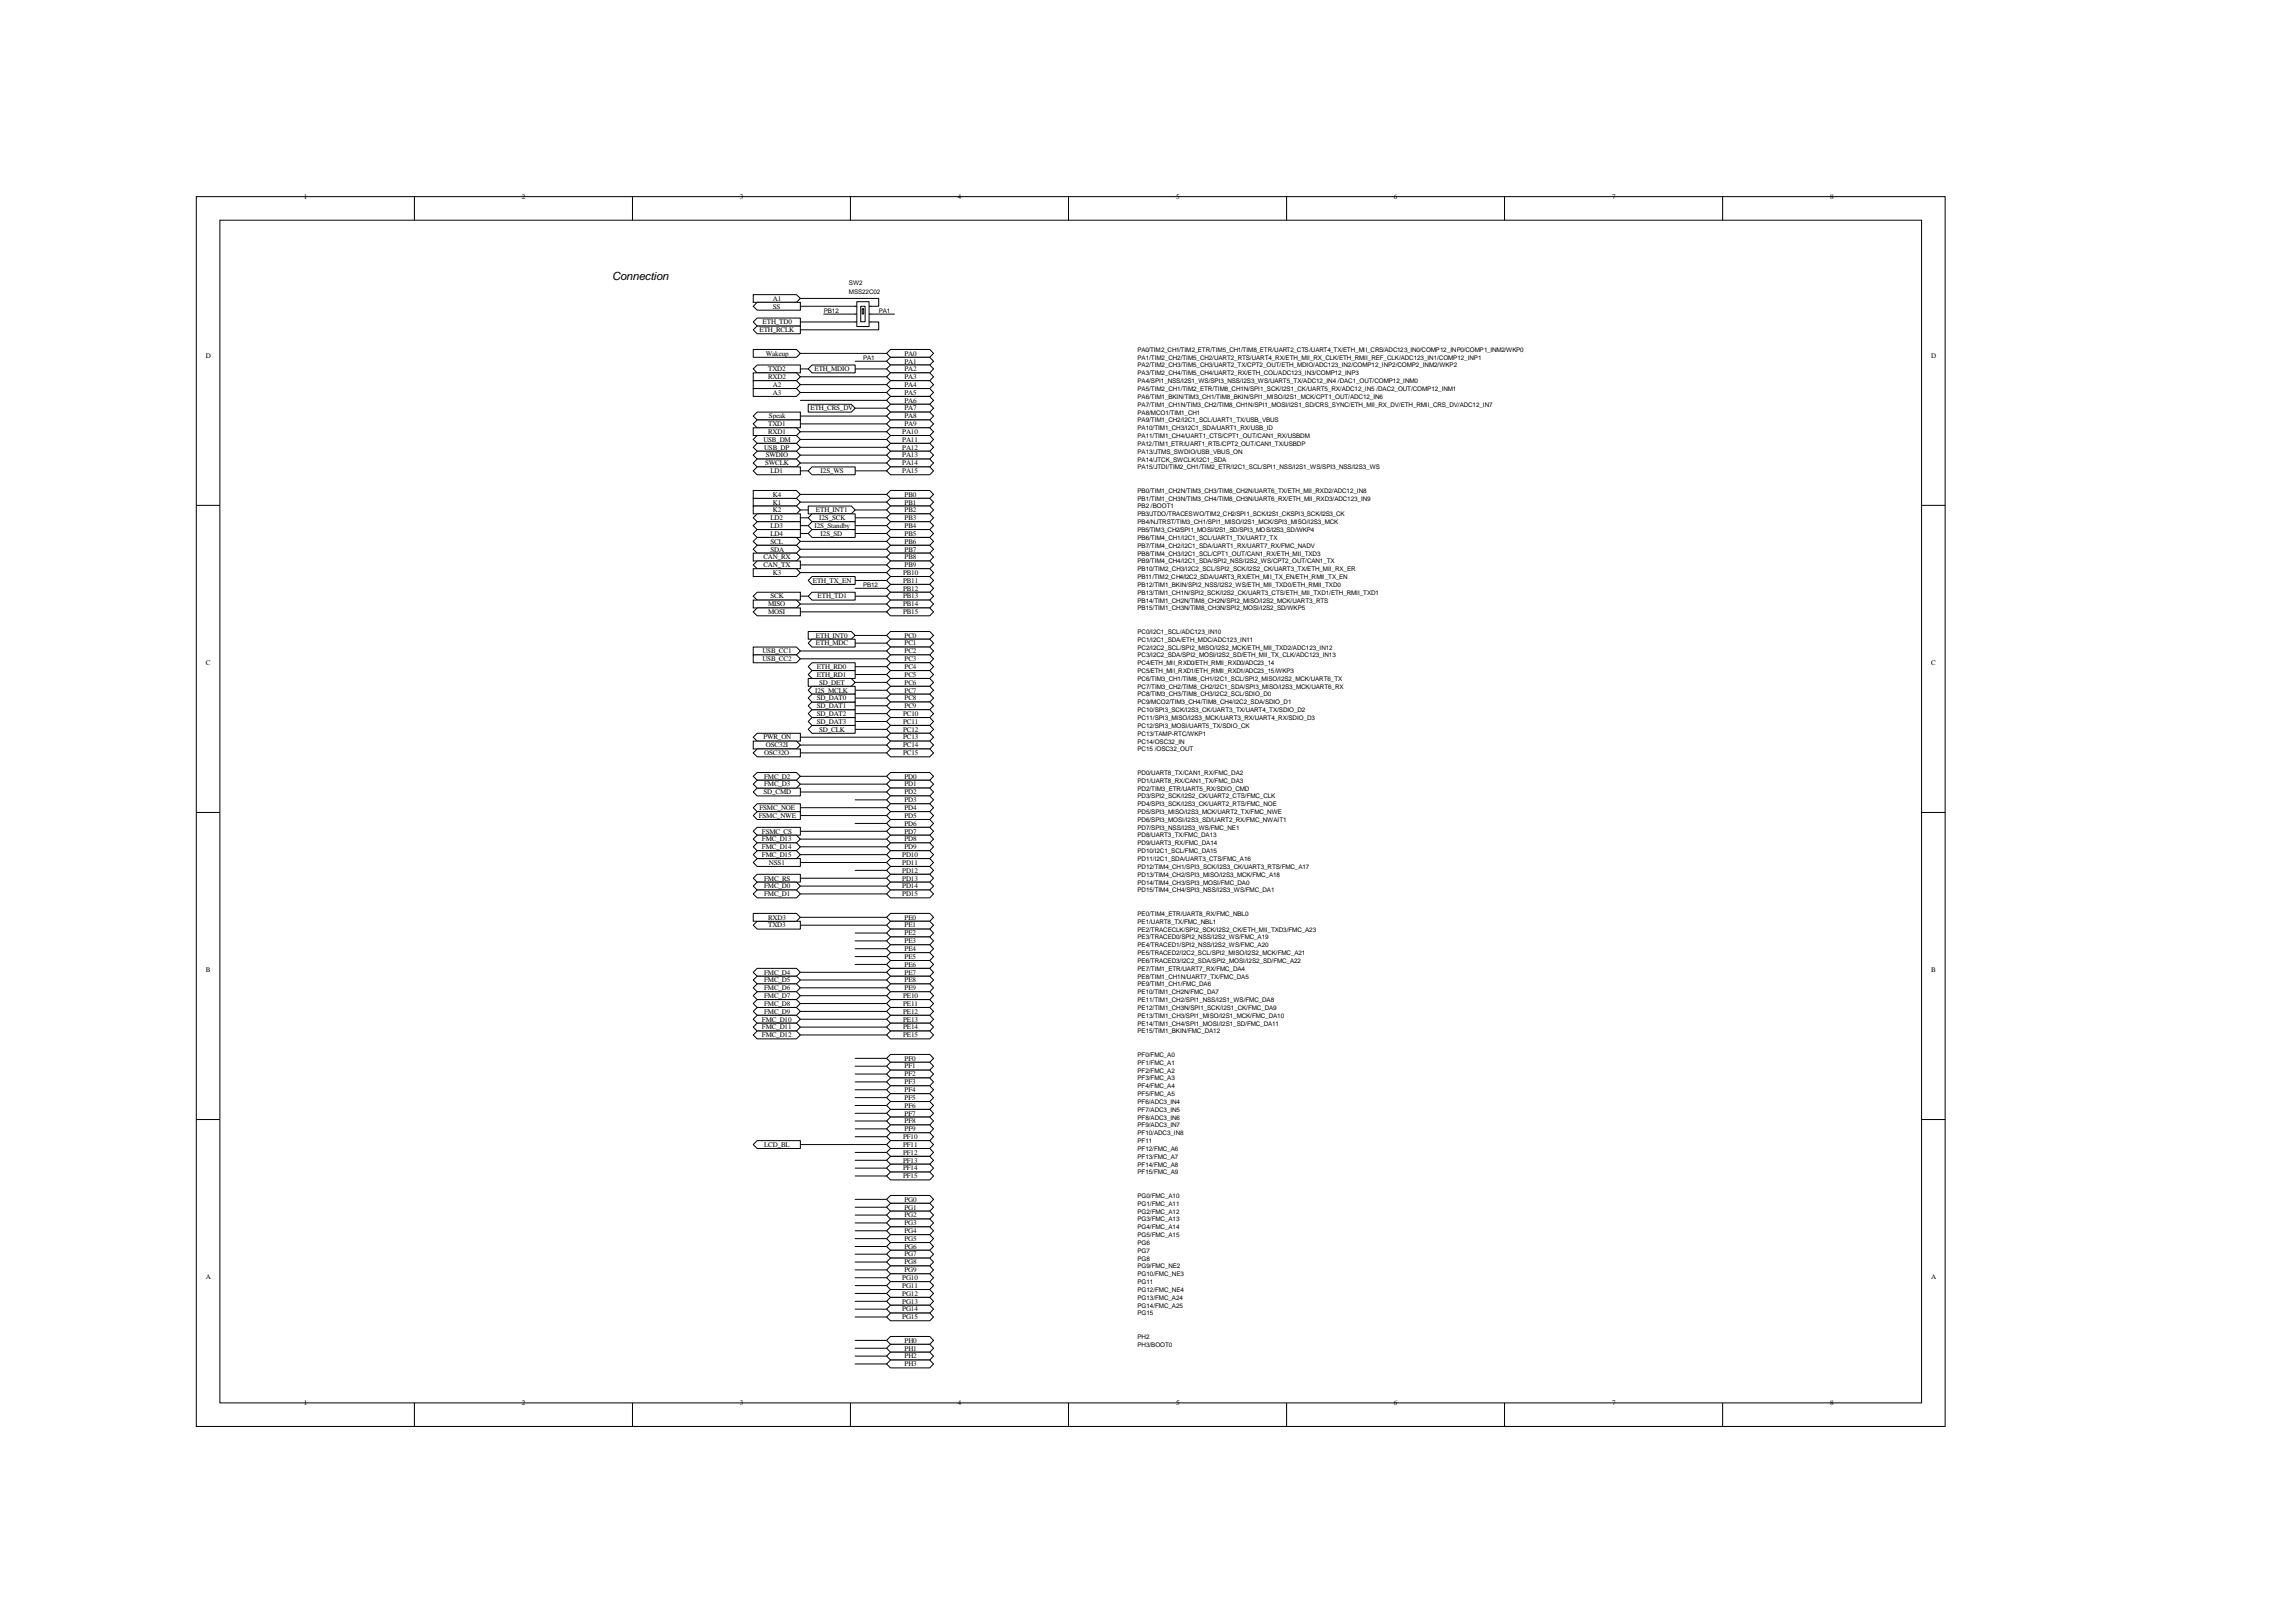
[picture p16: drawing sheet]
<svg xmlns="http://www.w3.org/2000/svg" width="297mm" height="210mm" viewBox="0 0 297 210" stroke-linecap="round" stroke-linejoin="round" font-family="sans-serif">
<defs><g id="words">
<text font-size="1.5" x="79.2" y="36.3">Connection</text>
<g font-size=".9">
<text x="39.3" y="25.7">1</text>
<text x="67.5" y="25.7">2</text>
<text x="95.7" y="25.7">3</text>
<text x="123.9" y="25.7">4</text>
<text x="152.1" y="25.7">5</text>
<text x="180.3" y="25.7">6</text>
<text x="208.6" y="25.7">7</text>
<text x="236.8" y="25.7">8</text>
<text x="98.7" y="42">ETH_TD0</text>
<text x="100" y="38.9">A1</text>
<text x="100" y="39.9">SS</text>
<text x="26.6" y="46.3">D</text>
<text x="98.3" y="43">ETH_RCLK</text>
<text x="99.1" y="46">Wakeup</text>
<text x="117" y="46">PA0</text>
<text x="117" y="47">PA1</text>
<text x="249.8" y="46.3">D</text>
<text x="99.4" y="48">TXD2</text>
<text x="99.4" y="49">RXD2</text>
<text x="100" y="50.1">A2</text>
<text x="100" y="51.1">A3</text>
<text x="104.9" y="53.1">ETH_CRS_DV</text>
<text x="105.4" y="48">ETH_MDIO</text>
<text x="117" y="48">PA2</text>
<text x="117" y="49">PA3</text>
<text x="117" y="50.1">PA4</text>
<text x="117" y="51.1">PA5</text>
<text x="117" y="52.1">PA6</text>
<text x="117" y="53.1">PA7</text>
<text x="98.8" y="57.1">USB_DM</text>
<text x="98.9" y="58.2">USB_DP</text>
<text x="99.1" y="59.2">SWDIO</text>
<text x="99.4" y="55.1">TXD1</text>
<text x="99.4" y="56.2">RXD1</text>
<text x="99.5" y="54.1">Speak</text>
<text x="116.7" y="56.2">PA10</text>
<text x="116.7" y="57.1">PA11</text>
<text x="116.7" y="58.2">PA12</text>
<text x="116.7" y="59.2">PA13</text>
<text x="117" y="54.1">PA8</text>
<text x="117" y="55.1">PA9</text>
<text x="99" y="60.2">SWCLK</text>
<text x="99.7" y="61.2">LD1</text>
<text x="100" y="65.3">K1</text>
<text x="100" y="64.3">K4</text>
<text x="106.2" y="61.2">I2S_WS</text>
<text x="116.7" y="60.2">PA14</text>
<text x="116.7" y="61.2">PA15</text>
<text x="117" y="64.3">PB0</text>
<text x="117" y="65.3">PB1</text>
<text x="99.7" y="67.3">LD2</text>
<text x="99.7" y="68.3">LD3</text>
<text x="99.7" y="69.3">LD4</text>
<text x="99.7" y="70.3">SCL</text>
<text x="99.7" y="71.4">SDA</text>
<text x="100" y="66.3">K2</text>
<text x="105.4" y="68.3">I2S_Standby</text>
<text x="105.6" y="66.3">ETH_INT1</text>
<text x="106" y="67.3">I2S_SCK</text>
<text x="106.2" y="69.3">I2S_SD</text>
<text x="117" y="66.3">PB2</text>
<text x="117" y="67.3">PB3</text>
<text x="117" y="68.3">PB4</text>
<text x="117" y="69.3">PB5</text>
<text x="117" y="70.3">PB6</text>
<text x="117" y="71.4">PB7</text>
<text x="98.8" y="72.4">CAN_RX</text>
<text x="98.8" y="73.4">CAN_TX</text>
<text x="99.7" y="77.4">SCK</text>
<text x="100" y="74.4">K3</text>
<text x="105.2" y="75.4">ETH_TX_EN</text>
<text x="105.8" y="77.4">ETH_TD1</text>
<text x="116.8" y="74.4">PB10</text>
<text x="116.8" y="75.4">PB11</text>
<text x="116.8" y="76.4">PB12</text>
<text x="116.8" y="77.4">PB13</text>
<text x="117" y="72.4">PB8</text>
<text x="117" y="73.4">PB9</text>
<text x="99.4" y="78.4">MISO</text>
<text x="99.4" y="79.5">MOSI</text>
<text x="105.6" y="82.5">ETH_INT0</text>
<text x="105.6" y="83.5">ETH_MDC</text>
<text x="116.8" y="78.4">PB14</text>
<text x="116.8" y="79.5">PB15</text>
<text x="117" y="82.5">PC0</text>
<text x="117" y="83.5">PC1</text>
<text x="26.6" y="86">C</text>
<text x="98.7" y="84.5">USB_CC1</text>
<text x="98.7" y="85.5">USB_CC2</text>
<text x="105.5" y="89.6">I2S_MCLK</text>
<text x="105.7" y="86.6">ETH_RD0</text>
<text x="105.7" y="87.6">ETH_RD1</text>
<text x="106" y="88.6">SD_DET</text>
<text x="117" y="84.5">PC2</text>
<text x="117" y="85.5">PC3</text>
<text x="117" y="86.6">PC4</text>
<text x="117" y="87.6">PC5</text>
<text x="117" y="88.6">PC6</text>
<text x="117" y="89.6">PC7</text>
<text x="249.8" y="86">C</text>
<text x="98.8" y="95.7">PWR_ON</text>
<text x="105.7" y="93.6">SD_DAT3</text>
<text x="105.7" y="92.6">SD_DAT2</text>
<text x="105.7" y="91.6">SD_DAT1</text>
<text x="105.7" y="90.6">SD_DAT0</text>
<text x="106" y="94.7">SD_CLK</text>
<text x="116.8" y="92.6">PC10</text>
<text x="116.8" y="93.6">PC11</text>
<text x="116.8" y="94.7">PC12</text>
<text x="116.8" y="95.7">PC13</text>
<text x="117" y="90.6">PC8</text>
<text x="117" y="91.6">PC9</text>
<text x="98.9" y="97.7">OSC32O</text>
<text x="98.9" y="100.8">FMC_D2</text>
<text x="98.9" y="101.7">FMC_D3</text>
<text x="99.1" y="96.7">OSC32I</text>
<text x="116.8" y="96.7">PC14</text>
<text x="116.8" y="97.7">PC15</text>
<text x="117" y="100.8">PD0</text>
<text x="117" y="101.7">PD1</text>
<text x="98.2" y="105.8">FSMC_NWE</text>
<text x="98.3" y="104.8">FSMC_NOE</text>
<text x="98.6" y="107.8">FSMC_CS</text>
<text x="98.8" y="102.8">SD_CMD</text>
<text x="117" y="102.8">PD2</text>
<text x="117" y="103.8">PD3</text>
<text x="117" y="104.8">PD4</text>
<text x="117" y="105.8">PD5</text>
<text x="117" y="106.8">PD6</text>
<text x="117" y="107.8">PD7</text>
<text x="98.6" y="108.9">FMC_D13</text>
<text x="98.6" y="109.9">FMC_D14</text>
<text x="98.6" y="110.9">FMC_D15</text>
<text x="98.9" y="113.9">FMC_RS</text>
<text x="99.5" y="111.9">NSS1</text>
<text x="116.7" y="110.9">PD10</text>
<text x="116.7" y="111.9">PD11</text>
<text x="116.7" y="112.9">PD12</text>
<text x="116.7" y="113.9">PD13</text>
<text x="117" y="108.9">PD8</text>
<text x="117" y="109.9">PD9</text>
<text x="98.9" y="114.9">FMC_D0</text>
<text x="98.9" y="116">FMC_D1</text>
<text x="99.4" y="120">TXD3</text>
<text x="99.4" y="119">RXD3</text>
<text x="116.7" y="114.9">PD14</text>
<text x="116.7" y="116">PD15</text>
<text x="117" y="119">PE0</text>
<text x="117" y="120">PE1</text>
<text x="26.6" y="125.8">B</text>
<text x="117" y="121">PE2</text>
<text x="117" y="122">PE3</text>
<text x="117" y="123">PE4</text>
<text x="117" y="124.1">PE5</text>
<text x="117" y="125.1">PE6</text>
<text x="249.8" y="125.8">B</text>
<text x="98.9" y="126.1">FMC_D4</text>
<text x="98.9" y="127.1">FMC_D5</text>
<text x="98.9" y="128.1">FMC_D6</text>
<text x="98.9" y="129.1">FMC_D7</text>
<text x="98.9" y="130.1">FMC_D8</text>
<text x="98.9" y="131.1">FMC_D9</text>
<text x="116.8" y="129.1">PE10</text>
<text x="116.8" y="130.1">PE11</text>
<text x="116.8" y="131.1">PE12</text>
<text x="117" y="126.1">PE7</text>
<text x="117" y="127.1">PE8</text>
<text x="117" y="128.1">PE9</text>
<text x="98.6" y="132.2">FMC_D10</text>
<text x="98.6" y="133.2">FMC_D11</text>
<text x="98.6" y="134.2">FMC_D12</text>
<text x="116.8" y="132.2">PE13</text>
<text x="116.8" y="133.2">PE14</text>
<text x="116.8" y="134.2">PE15</text>
<text x="117" y="137.2">PF0</text>
<text x="117" y="138.2">PF1</text>
<text x="117" y="139.3">PF2</text>
<text x="117" y="140.3">PF3</text>
<text x="117" y="141.3">PF4</text>
<text x="117" y="142.3">PF5</text>
<text x="117" y="143.3">PF6</text>
<text x="98.9" y="148.4">LCD_BL</text>
<text x="116.8" y="147.4">PF10</text>
<text x="116.8" y="148.4">PF11</text>
<text x="116.8" y="149.4">PF12</text>
<text x="117" y="144.3">PF7</text>
<text x="117" y="145.3">PF8</text>
<text x="117" y="146.3">PF9</text>
<text x="116.8" y="150.4">PF13</text>
<text x="116.8" y="151.4">PF14</text>
<text x="116.8" y="152.4">PF15</text>
<text x="117" y="155.5">PG0</text>
<text x="117" y="156.5">PG1</text>
<text x="117" y="157.5">PG2</text>
<text x="117" y="158.5">PG3</text>
<text x="117" y="159.5">PG4</text>
<text x="117" y="160.5">PG5</text>
<text x="117" y="161.6">PG6</text>
<text x="26.6" y="165.5">A</text>
<text x="116.7" y="165.6">PG10</text>
<text x="116.7" y="166.6">PG11</text>
<text x="116.7" y="167.6">PG12</text>
<text x="117" y="162.6">PG7</text>
<text x="117" y="163.6">PG8</text>
<text x="117" y="164.6">PG9</text>
<text x="249.8" y="165.5">A</text>
<text x="116.7" y="168.7">PG13</text>
<text x="116.7" y="169.7">PG14</text>
<text x="116.7" y="170.7">PG15</text>
<text x="117" y="173.7">PH0</text>
<text x="117" y="174.7">PH1</text>
<text x="117" y="175.7">PH2</text>
<text x="117" y="176.8">PH3</text>
<text x="39.3" y="181.8">1</text>
<text x="67.5" y="181.8">2</text>
<text x="95.7" y="181.8">3</text>
<text x="123.9" y="181.8">4</text>
<text x="152.1" y="181.8">5</text>
<text x="180.3" y="181.8">6</text>
<text x="208.6" y="181.8">7</text>
<text x="236.8" y="181.8">8</text>
</g>
<g font-size=".8">
<text x="106.6" y="40.4">PB12</text>
<text x="109.8" y="36.8">SW2</text>
<text x="109.8" y="38">MSS22C02</text>
<text x="113.7" y="40.4">PA1</text>
<text x="111.7" y="46.5">PA1</text>
<text x="147.2" y="45.5">PA0/TIM2_CH1/TIM2_ETR/TIM5_CH1/TIM8_ETR/UART2_CTS/UART4_TX/ETH_MII_CRS/ADC123_IN0/COMP12_INP0/COMP1_INM2/WKP0</text>
<text x="147.2" y="46.5">PA1/TIM2_CH2/TIM5_CH2/UART2_RTS/UART4_RX/ETH_MII_RX_CLK/ETH_RMII_REF_CLK/ADC123_IN1/COMP12_INP1</text>
<text x="147.2" y="47.5">PA2/TIM2_CH3/TIM5_CH3/UART2_TX/CPT2_OUT/ETH_MDIO/ADC123_IN2/COMP12_INP2/COMP2_INM2/WKP2</text>
<text x="147.2" y="48.6">PA3/TIM2_CH4/TIM5_CH4/UART2_RX/ETH_COL/ADC123_IN3/COMP12_INP3</text>
<text x="147.2" y="49.6">PA4/SPI1_NSS/I2S1_WS/SPI3_NSS/I2S3_WS/UART5_TX/ADC12_IN4 /DAC1_OUT/COMP12_INM0</text>
<text x="147.2" y="50.6">PA5/TIM2_CH1/TIM2_ETR/TIM8_CH1N/SPI1_SCK/I2S1_CK/UART5_RX/ADC12_IN5 /DAC2_OUT/COMP12_INM1</text>
<text x="147.2" y="51.6">PA6/TIM1_BKIN/TIM3_CH1/TIM8_BKIN/SPI1_MISO/I2S1_MCK/CPT1_OUT/ADC12_IN6</text>
<text x="147.2" y="52.6">PA7/TIM1_CH1N/TIM3_CH2/TIM8_CH1N/SPI1_MOSI/I2S1_SD/CRS_SYNC/ETH_MII_RX_DV/ETH_RMII_CRS_DV/ADC12_IN7</text>
<text x="147.2" y="53.6">PA8/MCO1/TIM1_CH1</text>
<text x="147.2" y="54.7">PA9/TIM1_CH2/I2C1_SCL/UART1_TX/USB_VBUS</text>
<text x="147.2" y="55.6">PA10/TIM1_CH3/I2C1_SDA/UART1_RX/USB_ID</text>
<text x="147.2" y="56.7">PA11/TIM1_CH4/UART1_CTS/CPT1_OUT/CAN1_RX/USBDM</text>
<text x="147.2" y="57.7">PA12/TIM1_ETR/UART1_RTS/CPT2_OUT/CAN1_TX/USBDP</text>
<text x="147.2" y="58.7">PA13/JTMS_SWDIO/USB_VBUS_ON</text>
<text x="147.2" y="59.7">PA14/JTCK_SWCLK/I2C1_SDA</text>
<text x="147.2" y="60.7">PA15/JTDI/TIM2_CH1/TIM2_ETR/I2C1_SCL/SPI1_NSS/I2S1_WS/SPI3_NSS/I2S3_WS</text>
<text x="147.2" y="63.8">PB0/TIM1_CH2N/TIM3_CH3/TIM8_CH2N/UART6_TX/ETH_MII_RXD2/ADC12_IN8</text>
<text x="147.2" y="64.8">PB1/TIM1_CH3N/TIM3_CH4/TIM8_CH3N/UART6_RX/ETH_MII_RXD3/ADC123_IN9</text>
<text x="147.2" y="65.8">PB2 /BOOT1</text>
<text x="147.2" y="66.8">PB3/JTDO/TRACESWO/TIM2_CH2/SPI1_SCK/I2S1_CKSPI3_SCK/I2S3_CK</text>
<text x="147.2" y="67.8">PB4/NJTRST/TIM3_CH1/SPI1_MISO/I2S1_MCK/SPI3_MISO/I2S3_MCK</text>
<text x="147.2" y="68.8">PB5/TIM3_CH2/SPI1_MOSI/I2S1_SD/SPI3_MOS/I2S3_SD/WKP4</text>
<text x="147.2" y="69.9">PB6/TIM4_CH1/I2C1_SCL/UART1_TX/UART7_TX</text>
<text x="147.2" y="70.9">PB7/TIM4_CH2/I2C1_SDA/UART1_RX/UART7_RX/FMC_NADV</text>
<text x="147.2" y="71.9">PB8/TIM4_CH3/I2C1_SCL/CPT1_OUT/CAN1_RX/ETH_MII_TXD3</text>
<text x="111.7" y="75.9">PB12</text>
<text x="147.2" y="72.9">PB9/TIM4_CH4/I2C1_SDA/SPI2_NSS/I2S2_WS/CPT2_OUT/CAN1_TX</text>
<text x="147.2" y="73.9">PB10/TIM2_CH3/I2C2_SCL/SPI2_SCK/I2S2_CK/UART3_TX/ETH_MII_RX_ER</text>
<text x="147.2" y="74.9">PB11/TIM2_CH4/I2C2_SDA/UART3_RX/ETH_MII_TX_EN/ETH_RMII_TX_EN</text>
<text x="147.2" y="75.9">PB12/TIM1_BKIN/SPI2_NSS/I2S2_WS/ETH_MII_TXD0/ETH_RMII_TXD0</text>
<text x="147.2" y="76.9">PB13/TIM1_CH1N/SPI2_SCK/I2S2_CK/UART3_CTS/ETH_MII_TXD1/ETH_RMII_TXD1</text>
<text x="147.2" y="78">PB14/TIM1_CH2N/TIM8_CH2N/SPI2_MISO/I2S2_MCK/UART3_RTS</text>
<text x="147.2" y="79">PB15/TIM1_CH3N/TIM8_CH3N/SPI2_MOSI/I2S2_SD/WKP5</text>
<text x="147.2" y="82">PC0/I2C1_SCL/ADC123_IN10</text>
<text x="147.2" y="83">PC1/I2C1_SDA/ETH_MDC/ADC123_IN11</text>
<text x="147.2" y="84">PC2/I2C2_SCL/SPI2_MISO/I2S2_MCK/ETH_MII_TXD2/ADC123_IN12</text>
<text x="147.2" y="85">PC3/I2C2_SDA/SPI2_MOSI/I2S2_SD/ETH_MII_TX_CLK/ADC123_IN13</text>
<text x="147.2" y="86.1">PC4/ETH_MII_RXD0/ETH_RMII_RXD0/ADC23_14</text>
<text x="147.2" y="87.1">PC5/ETH_MII_RXD1/ETH_RMII_RXD1/ADC23_15/WKP3</text>
<text x="147.2" y="88.1">PC6/TIM3_CH1/TIM8_CH1/I2C1_SCL/SPI2_MISO/I2S2_MCK/UART6_TX</text>
<text x="147.2" y="89.1">PC7/TIM3_CH2/TIM8_CH2/I2C1_SDA/SPI3_MISO/I2S3_MCK/UART6_RX</text>
<text x="147.2" y="90.1">PC8/TIM3_CH3/TIM8_CH3/I2C2_SCL/SDIO_D0</text>
<text x="147.2" y="91.1">PC9/MCO2/TIM3_CH4/TIM8_CH4/I2C2_SDA/SDIO_D1</text>
<text x="147.2" y="92.1">PC10/SPI3_SCK/I2S3_CK/UART3_TX/UART4_TX/SDIO_D2</text>
<text x="147.2" y="93.2">PC11/SPI3_MISO/I2S3_MCK/UART3_RX/UART4_RX/SDIO_D3</text>
<text x="147.2" y="94.2">PC12/SPI3_MOSI/UART5_TX/SDIO_CK</text>
<text x="147.2" y="95.2">PC13/TAMP-RTC/WKP1</text>
<text x="147.2" y="96.2">PC14/OSC32_IN</text>
<text x="147.2" y="97.2">PC15 /OSC32_OUT</text>
<text x="147.2" y="100.2">PD0/UART8_TX/CAN1_RX/FMC_DA2</text>
<text x="147.2" y="101.3">PD1/UART8_RX/CAN1_TX/FMC_DA3</text>
<text x="147.2" y="102.3">PD2/TIM3_ETR/UART5_RX/SDIO_CMD</text>
<text x="147.2" y="103.3">PD3/SPI2_SCK/I2S2_CK/UART2_CTS/FMC_CLK</text>
<text x="147.2" y="104.3">PD4/SPI3_SCK/I2S3_CK/UART2_RTS/FMC_NOE</text>
<text x="147.2" y="105.3">PD5/SPI3_MISO/I2S3_MCK/UART2_TX/FMC_NWE</text>
<text x="147.2" y="106.3">PD6/SPI3_MOSI/I2S3_SD/UART2_RX/FMC_NWAIT1</text>
<text x="147.2" y="107.4">PD7/SPI3_NSS/I2S3_WS/FMC_NE1</text>
<text x="147.2" y="108.4">PD8/UART3_TX/FMC_DA13</text>
<text x="147.2" y="109.4">PD9/UART3_RX/FMC_DA14</text>
<text x="147.2" y="110.4">PD10/I2C1_SCL/FMC_DA15</text>
<text x="147.2" y="111.4">PD11/I2C1_SDA/UART3_CTS/FMC_A16</text>
<text x="147.2" y="113.4">PD13/TIM4_CH2/SPI3_MISO/I2S3_MCK/FMC_A18</text>
<text x="147.2" y="112.4">PD12/TIM4_CH1/SPI3_SCK/I2S3_CK/UART3_RTS/FMC_A17</text>
<text x="147.2" y="114.4">PD14/TIM4_CH3/SPI3_MOSI/FMC_DA0</text>
<text x="147.2" y="115.5">PD15/TIM4_CH4/SPI3_NSS/I2S3_WS/FMC_DA1</text>
<text x="147.2" y="118.5">PE0/TIM4_ETR/UART8_RX/FMC_NBL0</text>
<text x="147.2" y="119.5">PE1/UART8_TX/FMC_NBL1</text>
<text x="147.2" y="120.5">PE2/TRACECLK/SPI2_SCK/I2S2_CK/ETH_MII_TXD3/FMC_A23</text>
<text x="147.2" y="121.5">PE3/TRACED0/SPI2_NSS/I2S2_WS/FMC_A19</text>
<text x="147.2" y="122.6">PE4/TRACED1/SPI2_NSS/I2S2_WS/FMC_A20</text>
<text x="147.2" y="123.6">PE5/TRACED2/I2C2_SCL/SPI2_MISO/I2S2_MCK/FMC_A21</text>
<text x="147.2" y="124.6">PE6/TRACED3/I2C2_SDA/SPI2_MOSI/I2S2_SD/FMC_A22</text>
<text x="147.2" y="125.6">PE7/TIM1_ETR/UART7_RX/FMC_DA4</text>
<text x="147.2" y="126.6">PE8/TIM1_CH1N/UART7_TX/FMC_DA5</text>
<text x="147.2" y="127.6">PE9/TIM1_CH1/FMC_DA6</text>
<text x="147.2" y="128.6">PE10/TIM1_CH2N/FMC_DA7</text>
<text x="147.2" y="129.6">PE11/TIM1_CH2/SPI1_NSS/I2S1_WS/FMC_DA8</text>
<text x="147.2" y="131.7">PE13/TIM1_CH3/SPI1_MISO/I2S1_MCK/FMC_DA10</text>
<text x="147.2" y="130.7">PE12/TIM1_CH3N/SPI1_SCK/I2S1_CK/FMC_DA9</text>
<text x="147.2" y="132.7">PE14/TIM1_CH4/SPI1_MOSI/I2S1_SD/FMC_DA11</text>
<text x="147.2" y="133.7">PE15/TIM1_BKIN/FMC_DA12</text>
<text x="147.2" y="136.7">PF0/FMC_A0</text>
<text x="147.2" y="137.8">PF1/FMC_A1</text>
<text x="147.2" y="138.8">PF2/FMC_A2</text>
<text x="147.2" y="139.8">PF3/FMC_A3</text>
<text x="147.2" y="140.8">PF4/FMC_A4</text>
<text x="147.2" y="141.8">PF5/FMC_A5</text>
<text x="147.2" y="142.8">PF6/ADC3_IN4</text>
<text x="147.2" y="143.8">PF7/ADC3_IN5</text>
<text x="147.2" y="144.8">PF8/ADC3_IN6</text>
<text x="147.2" y="145.9">PF9/ADC3_IN7</text>
<text x="147.2" y="146.9">PF10/ADC3_IN8</text>
<text x="147.2" y="147.9">PF11</text>
<text x="147.2" y="149.9">PF13/FMC_A7</text>
<text x="147.2" y="148.9">PF12/FMC_A6</text>
<text x="147.2" y="150.9">PF14/FMC_A8</text>
<text x="147.2" y="151.9">PF15/FMC_A9</text>
<text x="147.2" y="155">PG0/FMC_A10</text>
<text x="147.2" y="156">PG1/FMC_A11</text>
<text x="147.2" y="157">PG2/FMC_A12</text>
<text x="147.2" y="158">PG3/FMC_A13</text>
<text x="147.2" y="159">PG4/FMC_A14</text>
<text x="147.2" y="160.1">PG5/FMC_A15</text>
<text x="147.2" y="161.1">PG6</text>
<text x="147.2" y="162.1">PG7</text>
<text x="147.2" y="163.1">PG8</text>
<text x="147.2" y="164.1">PG9/FMC_NE2</text>
<text x="147.2" y="165.1">PG10/FMC_NE3</text>
<text x="147.2" y="166.1">PG11</text>
<text x="147.2" y="167.2">PG12/FMC_NE4</text>
<text x="147.2" y="168.2">PG13/FMC_A24</text>
<text x="147.2" y="169.2">PG14/FMC_A25</text>
<text x="147.2" y="170.2">PG15</text>
<text x="147.2" y="173.2">PH2</text>
<text x="147.2" y="174.2">PH3/BOOT0</text>
</g>
</g></defs>
<g fill="none" stroke="#000" stroke-width=".13">
<path d="M25.4 25.4h226.2v159.2h-226.2zM28.4 28.5h220.2v153h-220.2zM53.6 25.4v3.1M81.8 25.4v3.1M110 25.4v3.1M138.2 25.4v3.1M166.5 25.4v3.1M194.6 25.4v3.1M222.9 25.4v3.1M25.4 65.4h3M248.6 65.4h3.1M25.4 105.1h3"/>
<path d="M248.6 105.1h3.1M25.4 144.8h3M248.6 144.8h3.1M53.6 181.5v3.1M81.8 181.5v3.1M110 181.5v3.1M138.2 181.5v3.1M166.5 181.5v3.1M194.6 181.5v3.1M222.9 181.5v3.1"/>
</g>
<g fill="#fff" stroke="#000" stroke-width=".13">
<path d="M97.4 38.1h5.6l.5 .5-.5 .5h-5.6z" fill-rule="evenodd"/>
<path d="M97.4 47.7l.6-.5h5.5v1h-5.5z" fill-rule="evenodd"/>
<path d="M97.4 48.2h5.6l.5 .5-.5 .6h-5.6z" fill-rule="evenodd"/>
<path d="M97.4 49.3h5.6l.5 .5-.5 .5h-5.6z" fill-rule="evenodd"/>
<path d="M97.4 50.3h5.6l.5 .5-.5 .5h-5.6z" fill-rule="evenodd"/>
<path d="M97.4 53.8l.6-.5h5.5v1h-5.5z" fill-rule="evenodd"/>
<path d="M97.4 54.8l.6-.5h5.5v1.1h-5.5z" fill-rule="evenodd"/>
<path d="M97.4 55.4h5.6l.5 .5-.5 .4h-5.6z" fill-rule="evenodd"/>
<path d="M97.4 56.9l.6-.6h5l.5 .6-.5 .5h-5z" fill-rule="evenodd"/>
<path d="M97.4 57.9l.6-.5h5l.5 .5-.5 .5h-5z" fill-rule="evenodd"/>
<path d="M97.4 58.9l.6-.5h5l.5 .5-.5 .5h-5z" fill-rule="evenodd"/>
<path d="M97.4 59.9l.6-.5h5l.5 .5-.5 .5h-5z" fill-rule="evenodd"/>
<path d="M97.4 60.9l.6-.5h5.5v1h-5.5z" fill-rule="evenodd"/>
<path d="M97.4 64.5h5.6l.5 .5-.5 .5h-5.6z" fill-rule="evenodd"/>
<path d="M97.4 65.5h5.6l.5 .5-.5 .5h-5.6z" fill-rule="evenodd"/>
<path d="M97.4 67l.6-.5h5.5v1h-5.5z" fill-rule="evenodd"/>
<path d="M97.4 68l.6-.5h5.5v1h-5.5z" fill-rule="evenodd"/>
<path d="M97.4 69l.6-.5h5.5v1h-5.5z" fill-rule="evenodd"/>
<path d="M97.4 70l.6-.5h5l.5 .5-.5 .5h-5z" fill-rule="evenodd"/>
<path d="M97.4 71.1l.6-.6h5l.5 .6-.5 .5h-5z" fill-rule="evenodd"/>
<path d="M97.4 71.6h5.6l.5 .5-.5 .5h-5.6z" fill-rule="evenodd"/>
<path d="M97.4 73.1l.6-.5h5.5v1h-5.5z" fill-rule="evenodd"/>
<path d="M97.4 73.6h5.6l.5 .5-.5 .5h-5.6z" fill-rule="evenodd"/>
<path d="M97.4 63.5h5.6l.5 .5-.5 .5h-5.6z" fill-rule="evenodd"/>
<path d="M97.4 39.6l.6-.5h5.5v1h-5.5z" fill-rule="evenodd"/>
<path d="M97.4 77.1l.6-.5h5.5v1h-5.5z" fill-rule="evenodd"/>
<path d="M97.4 77.6h5.6l.5 .5-.5 .6h-5.6z" fill-rule="evenodd"/>
<path d="M97.4 79.2l.6-.5h5.5v1h-5.5z" fill-rule="evenodd"/>
<path d="M97.4 83.7h5.6l.5 .5-.5 .5h-5.6z" fill-rule="evenodd"/>
<path d="M97.4 84.7h5.6l.5 .5-.5 .5h-5.6z" fill-rule="evenodd"/>
<path d="M97.4 95.4l.6-.5h5.5v1h-5.5z" fill-rule="evenodd"/>
<path d="M97.4 95.9h5.6l.5 .5-.5 .5h-5.6z" fill-rule="evenodd"/>
<path d="M97.4 97.4l.6-.5h5.5v1h-5.5z" fill-rule="evenodd"/>
<path d="M114.7 45.7l.5-.5h5.1l.5 .5-.5 .5h-5.1z" fill-rule="evenodd"/>
<path d="M114.7 46.7l.5-.5h5.1l.5 .5-.5 .5h-5.1z" fill-rule="evenodd"/>
<path d="M114.7 47.7l.5-.5h5.1l.5 .5-.5 .5h-5.1z" fill-rule="evenodd"/>
<path d="M114.7 48.7l.5-.5h5.1l.5 .5-.5 .6h-5.1z" fill-rule="evenodd"/>
<path d="M114.7 49.8l.5-.5h5.1l.5 .5-.5 .5h-5.1z" fill-rule="evenodd"/>
<path d="M114.7 50.8l.5-.5h5.1l.5 .5-.5 .5h-5.1z" fill-rule="evenodd"/>
<path d="M114.7 51.8l.5-.5h5.1l.5 .5-.5 .5h-5.1z" fill-rule="evenodd"/>
<path d="M114.7 52.8l.5-.5h5.1l.5 .5-.5 .5h-5.1z" fill-rule="evenodd"/>
<path d="M114.7 53.8l.5-.5h5.1l.5 .5-.5 .5h-5.1z" fill-rule="evenodd"/>
<path d="M114.7 54.8l.5-.5h5.1l.5 .5-.5 .6h-5.1z" fill-rule="evenodd"/>
<path d="M114.7 55.9l.5-.5h5.1l.5 .5-.5 .4h-5.1z" fill-rule="evenodd"/>
<path d="M114.7 56.9l.5-.6h5.1l.5 .6-.5 .5h-5.1z" fill-rule="evenodd"/>
<path d="M114.7 57.9l.5-.5h5.1l.5 .5-.5 .5h-5.1z" fill-rule="evenodd"/>
<path d="M114.7 58.9l.5-.5h5.1l.5 .5-.5 .5h-5.1z" fill-rule="evenodd"/>
<path d="M114.7 59.9l.5-.5h5.1l.5 .5-.5 .5h-5.1z" fill-rule="evenodd"/>
<path d="M114.7 60.9l.5-.5h5.1l.5 .5-.5 .5h-5.1z" fill-rule="evenodd"/>
<path d="M114.7 64l.5-.5h5.1l.5 .5-.5 .5h-5.1z" fill-rule="evenodd"/>
<path d="M114.7 65l.5-.5h5.1l.5 .5-.5 .5h-5.1z" fill-rule="evenodd"/>
<path d="M114.7 66l.5-.5h5.1l.5 .5-.5 .5h-5.1z" fill-rule="evenodd"/>
<path d="M114.7 67l.5-.5h5.1l.5 .5-.5 .5h-5.1z" fill-rule="evenodd"/>
<path d="M114.7 68l.5-.5h5.1l.5 .5-.5 .5h-5.1z" fill-rule="evenodd"/>
<path d="M114.7 69l.5-.5h5.1l.5 .5-.5 .5h-5.1z" fill-rule="evenodd"/>
<path d="M114.7 70l.5-.5h5.1l.5 .5-.5 .5h-5.1z" fill-rule="evenodd"/>
<path d="M114.7 71.1l.5-.6h5.1l.5 .6-.5 .5h-5.1z" fill-rule="evenodd"/>
<path d="M114.7 72.1l.5-.5h5.1l.5 .5-.5 .5h-5.1z" fill-rule="evenodd"/>
<path d="M114.7 73.1l.5-.5h5.1l.5 .5-.5 .5h-5.1z" fill-rule="evenodd"/>
<path d="M114.7 74.1l.5-.5h5.1l.5 .5-.5 .5h-5.1z" fill-rule="evenodd"/>
<path d="M114.7 75.1l.5-.5h5.1l.5 .5-.5 .5h-5.1z" fill-rule="evenodd"/>
<path d="M114.7 76.1l.5-.5h5.1l.5 .5-.5 .5h-5.1z" fill-rule="evenodd"/>
<path d="M114.7 77.1l.5-.5h5.1l.5 .5-.5 .5h-5.1z" fill-rule="evenodd"/>
<path d="M114.7 78.1l.5-.5h5.1l.5 .5-.5 .6h-5.1z" fill-rule="evenodd"/>
<path d="M114.7 79.2l.5-.5h5.1l.5 .5-.5 .5h-5.1z" fill-rule="evenodd"/>
<path d="M114.7 82.2l.5-.5h5.1l.5 .5-.5 .5h-5.1z" fill-rule="evenodd"/>
<path d="M114.7 83.2l.5-.5h5.1l.5 .5-.5 .5h-5.1z" fill-rule="evenodd"/>
<path d="M114.7 84.2l.5-.5h5.1l.5 .5-.5 .5h-5.1z" fill-rule="evenodd"/>
<path d="M114.7 85.2l.5-.5h5.1l.5 .5-.5 .5h-5.1z" fill-rule="evenodd"/>
<path d="M114.7 86.3l.5-.6h5.1l.5 .6-.5 .5h-5.1z" fill-rule="evenodd"/>
<path d="M114.7 87.3l.5-.5h5.1l.5 .5-.5 .5h-5.1z" fill-rule="evenodd"/>
<path d="M114.7 88.3l.5-.5h5.1l.5 .5-.5 .5h-5.1z" fill-rule="evenodd"/>
<path d="M114.7 89.3l.5-.5h5.1l.5 .5-.5 .5h-5.1z" fill-rule="evenodd"/>
<path d="M114.7 90.3l.5-.5h5.1l.5 .5-.5 .5h-5.1z" fill-rule="evenodd"/>
<path d="M114.7 91.3l.5-.5h5.1l.5 .5-.5 .5h-5.1z" fill-rule="evenodd"/>
<path d="M114.7 92.3l.5-.5h5.1l.5 .5-.5 .5h-5.1z" fill-rule="evenodd"/>
<path d="M114.7 93.3l.5-.5h5.1l.5 .5-.5 .6h-5.1z" fill-rule="evenodd"/>
<path d="M114.7 94.4l.5-.5h5.1l.5 .5-.5 .5h-5.1z" fill-rule="evenodd"/>
<path d="M114.7 95.4l.5-.5h5.1l.5 .5-.5 .5h-5.1z" fill-rule="evenodd"/>
<path d="M114.7 96.4l.5-.5h5.1l.5 .5-.5 .5h-5.1z" fill-rule="evenodd"/>
<path d="M114.7 97.4l.5-.5h5.1l.5 .5-.5 .5h-5.1z" fill-rule="evenodd"/>
<path d="M97.4 100.4l.6-.5h5l.5 .5-.5 .5h-5z" fill-rule="evenodd"/>
</g>
<g fill="none" stroke="#000" stroke-width=".13">
<path d="M103.5 45.7h11.2M103.5 48.7h11.2M103.5 49.8h11.2M103.5 50.8h11.2M103.5 51.8h11.2M103.5 53.8h11.2M103.5 54.8h11.2M103.5 55.9h11.2M103.5 56.9h11.2M103.5 57.9h11.2M103.5 58.9h11.2M103.5 59.9h11.2"/>
<path d="M110.6 46.7h4.1M110.6 47.7h4.1M110.6 52.8h4.1M103.5 65h11.2M103.5 70h11.2M103.5 71.1h11.2M103.5 72.1h11.2M103.5 73.1h11.2M103.5 74.1h11.2M103.5 78.1h11.2M103.5 79.2h11.2M103.5 64h11.2"/>
<path d="M110.6 60.9h4.1M110.6 66h4.1M110.6 67h4.1M110.6 68h4.1M110.6 69h4.1M110.6 75.1h4.1M110.6 76.1h4.1M110.6 77.1h4.1M103.5 95.4h11.2M103.5 96.4h11.2M103.5 97.4h11.2M103.5 84.2h11.2"/>
<path d="M103.5 85.2h11.2M110.6 86.3h4.1M110.6 87.3h4.1M110.6 88.3h4.1M110.6 89.3h4.1M110.6 90.3h4.1M110.6 91.3h4.1M110.6 92.3h4.1M110.6 93.3h4.1M110.6 94.4h4.1M110.6 83.2h4.1M110.6 82.2h4.1"/>
<path d="M103.5 119.7h11.2M103.5 118.7h11.2M103.5 101.5h11.2M103.5 100.4h11.2M103.5 102.5h11.2M103.5 105.5h11.2M103.5 104.5h11.2M103.5 107.5h11.2M103.5 109.6h11.2M103.5 108.6h11.2M103.5 111.6h11.2M103.5 110.6h11.2"/>
<path d="M103.5 113.6h11.2M103.5 115.7h11.2M103.5 114.6h11.2M110.6 103.5h4.1M110.6 106.5h4.1M110.6 112.6h4.1M103.5 125.8h11.2M103.5 127.8h11.2M103.5 126.8h11.2M103.5 129.8h11.2M103.5 128.8h11.2M103.5 131.9h11.2"/>
<path d="M103.5 130.9h11.2M103.5 133.9h11.2M103.5 132.9h11.2M110.6 137.9h4.1M110.6 136.9h4.1M110.6 140h4.1M110.6 139h4.1M110.6 121.7h4.1M110.6 120.7h4.1M110.6 123.8h4.1M110.6 122.7h4.1M110.6 124.8h4.1"/>
<path d="M103.5 148.1h11.2M110.6 142h4.1M110.6 141h4.1M110.6 144h4.1M110.6 143h4.1M110.6 146h4.1M110.6 145h4.1M110.6 147.1h4.1M110.6 150.1h4.1M110.6 149.1h4.1M110.6 152.1h4.1M110.6 151.1h4.1"/>
<path d="M110.6 155.2h4.1M110.6 156.2h4.1M110.6 157.2h4.1M110.6 158.2h4.1M110.6 159.2h4.1M110.6 160.3h4.1M110.6 161.3h4.1M110.6 162.3h4.1M110.6 163.3h4.1M110.6 164.3h4.1M110.6 165.3h4.1M110.6 166.3h4.1"/>
<path d="M110.6 167.3h4.1M110.6 168.4h4.1M110.6 169.4h4.1M110.6 170.4h4.1M110.6 173.4h4.1M110.6 174.4h4.1"/>
</g>
<g fill="#fff" stroke="#000" stroke-width=".13">
<path d="M114.7 100.4l.5-.5h5.1l.5 .5-.5 .5h-5.1z" fill-rule="evenodd"/>
<path d="M114.7 101.5l.5-.6h5.1l.5 .6-.5 .5h-5.1z" fill-rule="evenodd"/>
<path d="M114.7 102.5l.5-.5h5.1l.5 .5-.5 .5h-5.1z" fill-rule="evenodd"/>
<path d="M114.7 103.5l.5-.5h5.1l.5 .5-.5 .5h-5.1z" fill-rule="evenodd"/>
<path d="M114.7 104.5l.5-.5h5.1l.5 .5-.5 .5h-5.1z" fill-rule="evenodd"/>
<path d="M114.7 105.5l.5-.5h5.1l.5 .5-.5 .5h-5.1z" fill-rule="evenodd"/>
<path d="M114.7 106.5l.5-.5h5.1l.5 .5-.5 .5h-5.1z" fill-rule="evenodd"/>
<path d="M114.7 107.5l.5-.5h5.1l.5 .5-.5 .6h-5.1z" fill-rule="evenodd"/>
<path d="M114.7 108.6l.5-.5h5.1l.5 .5-.5 .5h-5.1z" fill-rule="evenodd"/>
<path d="M115.2 109.1h5.1l.5 .5-.5 .5h-5.1l-.5-.5z" fill-rule="evenodd"/>
<path d="M114.7 110.6l.5-.5h5.1l.5 .5-.5 .5h-5.1z" fill-rule="evenodd"/>
<path d="M114.7 111.6l.5-.5h5.1l.5 .5-.5 .5h-5.1z" fill-rule="evenodd"/>
<path d="M114.7 112.6l.5-.5h5.1l.5 .5-.5 .5h-5.1z" fill-rule="evenodd"/>
<path d="M114.7 113.6l.5-.5h5.1l.5 .5-.5 .5h-5.1z" fill-rule="evenodd"/>
<path d="M114.7 114.6l.5-.5h5.1l.5 .5-.5 .5h-5.1z" fill-rule="evenodd"/>
<path d="M114.7 115.7l.5-.6h5.1l.5 .6-.5 .5h-5.1z" fill-rule="evenodd"/>
<path d="M114.7 118.7l.5-.5h5.1l.5 .5-.5 .5h-5.1z" fill-rule="evenodd"/>
<path d="M114.7 119.7l.5-.5h5.1l.5 .5-.5 .5h-5.1z" fill-rule="evenodd"/>
<path d="M114.7 120.7l.5-.5h5.1l.5 .5-.5 .5h-5.1z" fill-rule="evenodd"/>
<path d="M114.7 121.7l.5-.5h5.1l.5 .5-.5 .5h-5.1z" fill-rule="evenodd"/>
<path d="M114.7 122.7l.5-.5h5.1l.5 .5-.5 .6h-5.1z" fill-rule="evenodd"/>
<path d="M114.7 123.8l.5-.5h5.1l.5 .5-.5 .5h-5.1z" fill-rule="evenodd"/>
<path d="M114.7 124.8l.5-.5h5.1l.5 .5-.5 .5h-5.1z" fill-rule="evenodd"/>
<path d="M114.7 125.8l.5-.5h5.1l.5 .5-.5 .5h-5.1z" fill-rule="evenodd"/>
<path d="M114.7 126.8l.5-.5h5.1l.5 .5-.5 .5h-5.1z" fill-rule="evenodd"/>
<path d="M114.7 127.8l.5-.5h5.1l.5 .5-.5 .5h-5.1z" fill-rule="evenodd"/>
<path d="M114.7 128.8l.5-.5h5.1l.5 .5-.5 .5h-5.1z" fill-rule="evenodd"/>
<path d="M114.7 129.8l.5-.5h5.1l.5 .5-.5 .5h-5.1z" fill-rule="evenodd"/>
<path d="M114.7 130.9l.5-.6h5.1l.5 .6-.5 .5h-5.1z" fill-rule="evenodd"/>
<path d="M114.7 131.9l.5-.5h5.1l.5 .5-.5 .5h-5.1z" fill-rule="evenodd"/>
<path d="M114.7 132.9l.5-.5h5.1l.5 .5-.5 .5h-5.1z" fill-rule="evenodd"/>
<path d="M114.7 133.9l.5-.5h5.1l.5 .5-.5 .5h-5.1z" fill-rule="evenodd"/>
<path d="M114.7 136.9l.5-.5h5.1l.5 .5-.5 .5h-5.1z" fill-rule="evenodd"/>
<path d="M114.7 137.9l.5-.5h5.1l.5 .5-.5 .6h-5.1z" fill-rule="evenodd"/>
<path d="M114.7 139l.5-.5h5.1l.5 .5-.5 .5h-5.1z" fill-rule="evenodd"/>
<path d="M114.7 140l.5-.5h5.1l.5 .5-.5 .5h-5.1z" fill-rule="evenodd"/>
<path d="M114.7 141l.5-.5h5.1l.5 .5-.5 .5h-5.1z" fill-rule="evenodd"/>
<path d="M114.7 142l.5-.5h5.1l.5 .5-.5 .5h-5.1z" fill-rule="evenodd"/>
<path d="M114.7 143l.5-.5h5.1l.5 .5-.5 .5h-5.1z" fill-rule="evenodd"/>
<path d="M114.7 144l.5-.5h5.1l.5 .5-.5 .5h-5.1z" fill-rule="evenodd"/>
<path d="M114.7 145l.5-.5h5.1l.5 .5-.5 .5h-5.1z" fill-rule="evenodd"/>
<path d="M114.7 146l.5-.5h5.1l.5 .5-.5 .6h-5.1z" fill-rule="evenodd"/>
<path d="M114.7 147.1l.5-.5h5.1l.5 .5-.5 .5h-5.1z" fill-rule="evenodd"/>
<path d="M114.7 148.1l.5-.5h5.1l.5 .5-.5 .5h-5.1z" fill-rule="evenodd"/>
<path d="M114.7 149.1l.5-.5h5.1l.5 .5-.5 .5h-5.1z" fill-rule="evenodd"/>
<path d="M114.7 150.1l.5-.5h5.1l.5 .5-.5 .5h-5.1z" fill-rule="evenodd"/>
<path d="M114.7 151.1l.5-.5h5.1l.5 .5-.5 .5h-5.1z" fill-rule="evenodd"/>
<path d="M114.7 152.1l.5-.5h5.1l.5 .5-.5 .6h-5.1z" fill-rule="evenodd"/>
<path d="M114.7 155.2l.5-.5h5.1l.5 .5-.5 .5h-5.1z" fill-rule="evenodd"/>
<path d="M114.7 156.2l.5-.5h5.1l.5 .5-.5 .5h-5.1z" fill-rule="evenodd"/>
<path d="M115.2 156.7h5.1l.5 .5-.5 .5h-5.1l-.5-.5z" fill-rule="evenodd"/>
<path d="M114.7 158.2l.5-.5h5.1l.5 .5-.5 .5h-5.1z" fill-rule="evenodd"/>
<path d="M114.7 159.2l.5-.5h5.1l.5 .5-.5 .5h-5.1z" fill-rule="evenodd"/>
<path d="M114.7 160.3l.5-.6h5.1l.5 .6-.5 .5h-5.1z" fill-rule="evenodd"/>
<path d="M114.7 161.3l.5-.5h5.1l.5 .5-.5 .5h-5.1z" fill-rule="evenodd"/>
<path d="M114.7 162.3l.5-.5h5.1l.5 .5-.5 .5h-5.1z" fill-rule="evenodd"/>
<path d="M114.7 163.3l.5-.5h5.1l.5 .5-.5 .5h-5.1z" fill-rule="evenodd"/>
<path d="M114.7 164.3l.5-.5h5.1l.5 .5-.5 .5h-5.1z" fill-rule="evenodd"/>
<path d="M114.7 165.3l.5-.5h5.1l.5 .5-.5 .5h-5.1z" fill-rule="evenodd"/>
<path d="M114.7 166.3l.5-.5h5.1l.5 .5-.5 .5h-5.1z" fill-rule="evenodd"/>
<path d="M114.7 167.3l.5-.5h5.1l.5 .5-.5 .6h-5.1z" fill-rule="evenodd"/>
<path d="M114.7 168.4l.5-.5h5.1l.5 .5-.5 .5h-5.1z" fill-rule="evenodd"/>
<path d="M114.7 169.4l.5-.5h5.1l.5 .5-.5 .5h-5.1z" fill-rule="evenodd"/>
<path d="M114.7 170.4l.5-.5h5.1l.5 .5-.5 .5h-5.1z" fill-rule="evenodd"/>
<path d="M114.7 173.4l.5-.5h5.1l.5 .5-.5 .5h-5.1z" fill-rule="evenodd"/>
<path d="M114.7 174.4l.5-.5h5.1l.5 .5-.5 .5h-5.1z" fill-rule="evenodd"/>
<path d="M105 60.4h5.6v1h-5.6l-.4-.5z" fill-rule="evenodd"/>
<path d="M104.6 52.3h5.5l.5 .5-.5 .5h-5.5z" fill-rule="evenodd"/>
<path d="M105 47.2h5.6v1h-5.6l-.4-.5z" fill-rule="evenodd"/>
</g>
<path d="M103.5 47.7h1.1M103.5 60.9h1.1" fill="none" stroke="#000" stroke-width=".13"/>
<g fill="#fff" stroke="#000" stroke-width=".13">
<path d="M97.4 42.7l.6-.5h5.5v1h-5.5z" fill-rule="evenodd"/>
<path d="M105 74.6h5.6v1h-5.6l-.4-.5z" fill-rule="evenodd"/>
<path d="M105 76.6h5.6v1h-5.6l-.4-.5z" fill-rule="evenodd"/>
<path d="M97.4 41.7l.6-.6h5.5v1.1h-5.5z" fill-rule="evenodd"/>
<path d="M104.6 65.5h5.5l.5 .5-.5 .5h-5.5z" fill-rule="evenodd"/>
<path d="M105 66.5h5.6v1h-5.6l-.4-.5z" fill-rule="evenodd"/>
<path d="M105 67.5h5.6v1h-5.6l-.4-.5z" fill-rule="evenodd"/>
<path d="M105 68.5h5.6v1h-5.6l-.4-.5z" fill-rule="evenodd"/>
</g>
<path d="M103.5 66h1.1M103.5 67h1.1M103.5 68h1.1M103.5 69h1.1M103.5 77.1h1.1" fill="none" stroke="#000" stroke-width=".13"/>
<path d="M110.9 39.1h1.5v3.1h-1.5z" fill="#fff"/>
<path d="M110.8 39h1.6v3.2h-1.6zM112.5 39.6h.2M112.5 41.7h.2M112.5 40.6h.2" fill="none" stroke="#000" stroke-width=".13"/>
<path d="M111.4 39.6h.5v2h-.5z" fill="#fff"/>
<path d="M111.4 39.6h.5v2h-.5z" fill="none" stroke="#000" stroke-width=".13"/>
<path d="M111.6 40h.1v.6h-.1z" fill="#fff"/>
<path d="M103.5 38.6h10.2v1h-1M103.5 39.6h7.3M111.5 39.9h.2v.7h-.2zM103.5 41.7h7.3M106.6 40.6h4.2M112.7 41.7h1v1h-10.2M112.7 40.6h3" fill="none" stroke="#000" stroke-width=".13"/>
<g fill="#fff" stroke="#000" stroke-width=".13">
<path d="M104.6 81.7h5.5l.5 .5-.5 .5h-5.5z" fill-rule="evenodd"/>
<path d="M105 82.7h5.6v1h-5.6l-.4-.5z" fill-rule="evenodd"/>
<path d="M105 85.7h5.6v1.1h-5.6l-.4-.5z" fill-rule="evenodd"/>
<path d="M105 86.8h5.6v1h-5.6l-.4-.5z" fill-rule="evenodd"/>
<path d="M104.6 87.8h5.5l.5 .5-.5 .5h-5.5z" fill-rule="evenodd"/>
<path d="M105 88.8h5.6v1h-5.6l-.4-.5z" fill-rule="evenodd"/>
<path d="M105 93.9h5.6v1h-5.6l-.4-.5z" fill-rule="evenodd"/>
<path d="M105 92.8h5.6v1.1h-5.6l-.4-.6z" fill-rule="evenodd"/>
<path d="M105 91.8h5.6v1h-5.6l-.4-.5z" fill-rule="evenodd"/>
<path d="M104.6 91.3l.4-.5h5.6v1h-5.6z" fill-rule="evenodd"/>
<path d="M105 89.8h5.6v1h-5.6l-.4-.5z" fill-rule="evenodd"/>
<path d="M97.4 102.5l.6-.5h5.5v1h-5.5z" fill-rule="evenodd"/>
<path d="M97.4 104.5l.6-.5h5.5v1h-5.5z" fill-rule="evenodd"/>
<path d="M97.4 105.5l.6-.5h5.5v1h-5.5z" fill-rule="evenodd"/>
<path d="M97.4 107.5l.6-.5h5.5v1.1h-5.5z" fill-rule="evenodd"/>
<path d="M97.4 111.6l.6-.5h5.5v1h-5.5z" fill-rule="evenodd"/>
<path d="M97.4 113.6l.6-.5h5.5v1h-5.5z" fill-rule="evenodd"/>
<path d="M97.4 101.5l.6-.6h5l.5 .6-.5 .5h-5z" fill-rule="evenodd"/>
<path d="M97.4 108.6l.6-.5h5l.5 .5-.5 .5h-5z" fill-rule="evenodd"/>
<path d="M98 109.1h5l.5 .5-.5 .5h-5l-.6-.5z" fill-rule="evenodd"/>
<path d="M97.4 110.6l.6-.5h5l.5 .5-.5 .5h-5z" fill-rule="evenodd"/>
<path d="M97.4 114.6l.6-.5h5l.5 .5-.5 .5h-5z" fill-rule="evenodd"/>
<path d="M97.4 115.7l.6-.6h5l.5 .6-.5 .5h-5z" fill-rule="evenodd"/>
<path d="M97.4 125.8l.6-.5h5l.5 .5-.5 .5h-5z" fill-rule="evenodd"/>
<path d="M97.4 126.8l.6-.5h5l.5 .5-.5 .5h-5z" fill-rule="evenodd"/>
<path d="M97.4 127.8l.6-.5h5l.5 .5-.5 .5h-5z" fill-rule="evenodd"/>
<path d="M97.4 128.8l.6-.5h5l.5 .5-.5 .5h-5z" fill-rule="evenodd"/>
<path d="M97.4 129.8l.6-.5h5l.5 .5-.5 .5h-5z" fill-rule="evenodd"/>
<path d="M97.4 130.9l.6-.6h5l.5 .6-.5 .5h-5z" fill-rule="evenodd"/>
<path d="M97.4 131.9l.6-.5h5l.5 .5-.5 .5h-5z" fill-rule="evenodd"/>
<path d="M97.4 132.9l.6-.5h5l.5 .5-.5 .5h-5z" fill-rule="evenodd"/>
<path d="M97.4 133.9l.6-.5h5l.5 .5-.5 .5h-5z" fill-rule="evenodd"/>
<path d="M97.4 119.7l.6-.5h5.5v1h-5.5z" fill-rule="evenodd"/>
<path d="M97.4 118.2h5.6l.5 .5-.5 .5h-5.6z" fill-rule="evenodd"/>
<path d="M97.4 148.1l.6-.5h5.5v1h-5.5z" fill-rule="evenodd"/>
<path d="M97.4 45.2h5.6l.5 .5-.5 .5h-5.6z" fill-rule="evenodd"/>
</g>
<path d="M110.6 175.5h4.1M110.6 176.5h4.1" fill="none" stroke="#000" stroke-width=".13"/>
<g fill="#fff" stroke="#000" stroke-width=".13">
<path d="M114.7 175.5l.5-.6h5.1l.5 .6-.5 .5h-5.1z" fill-rule="evenodd"/>
<path d="M114.7 176.5l.5-.5h5.1l.5 .5-.5 .5h-5.1z" fill-rule="evenodd"/>
</g>
<use href="#words"/>
</svg>
